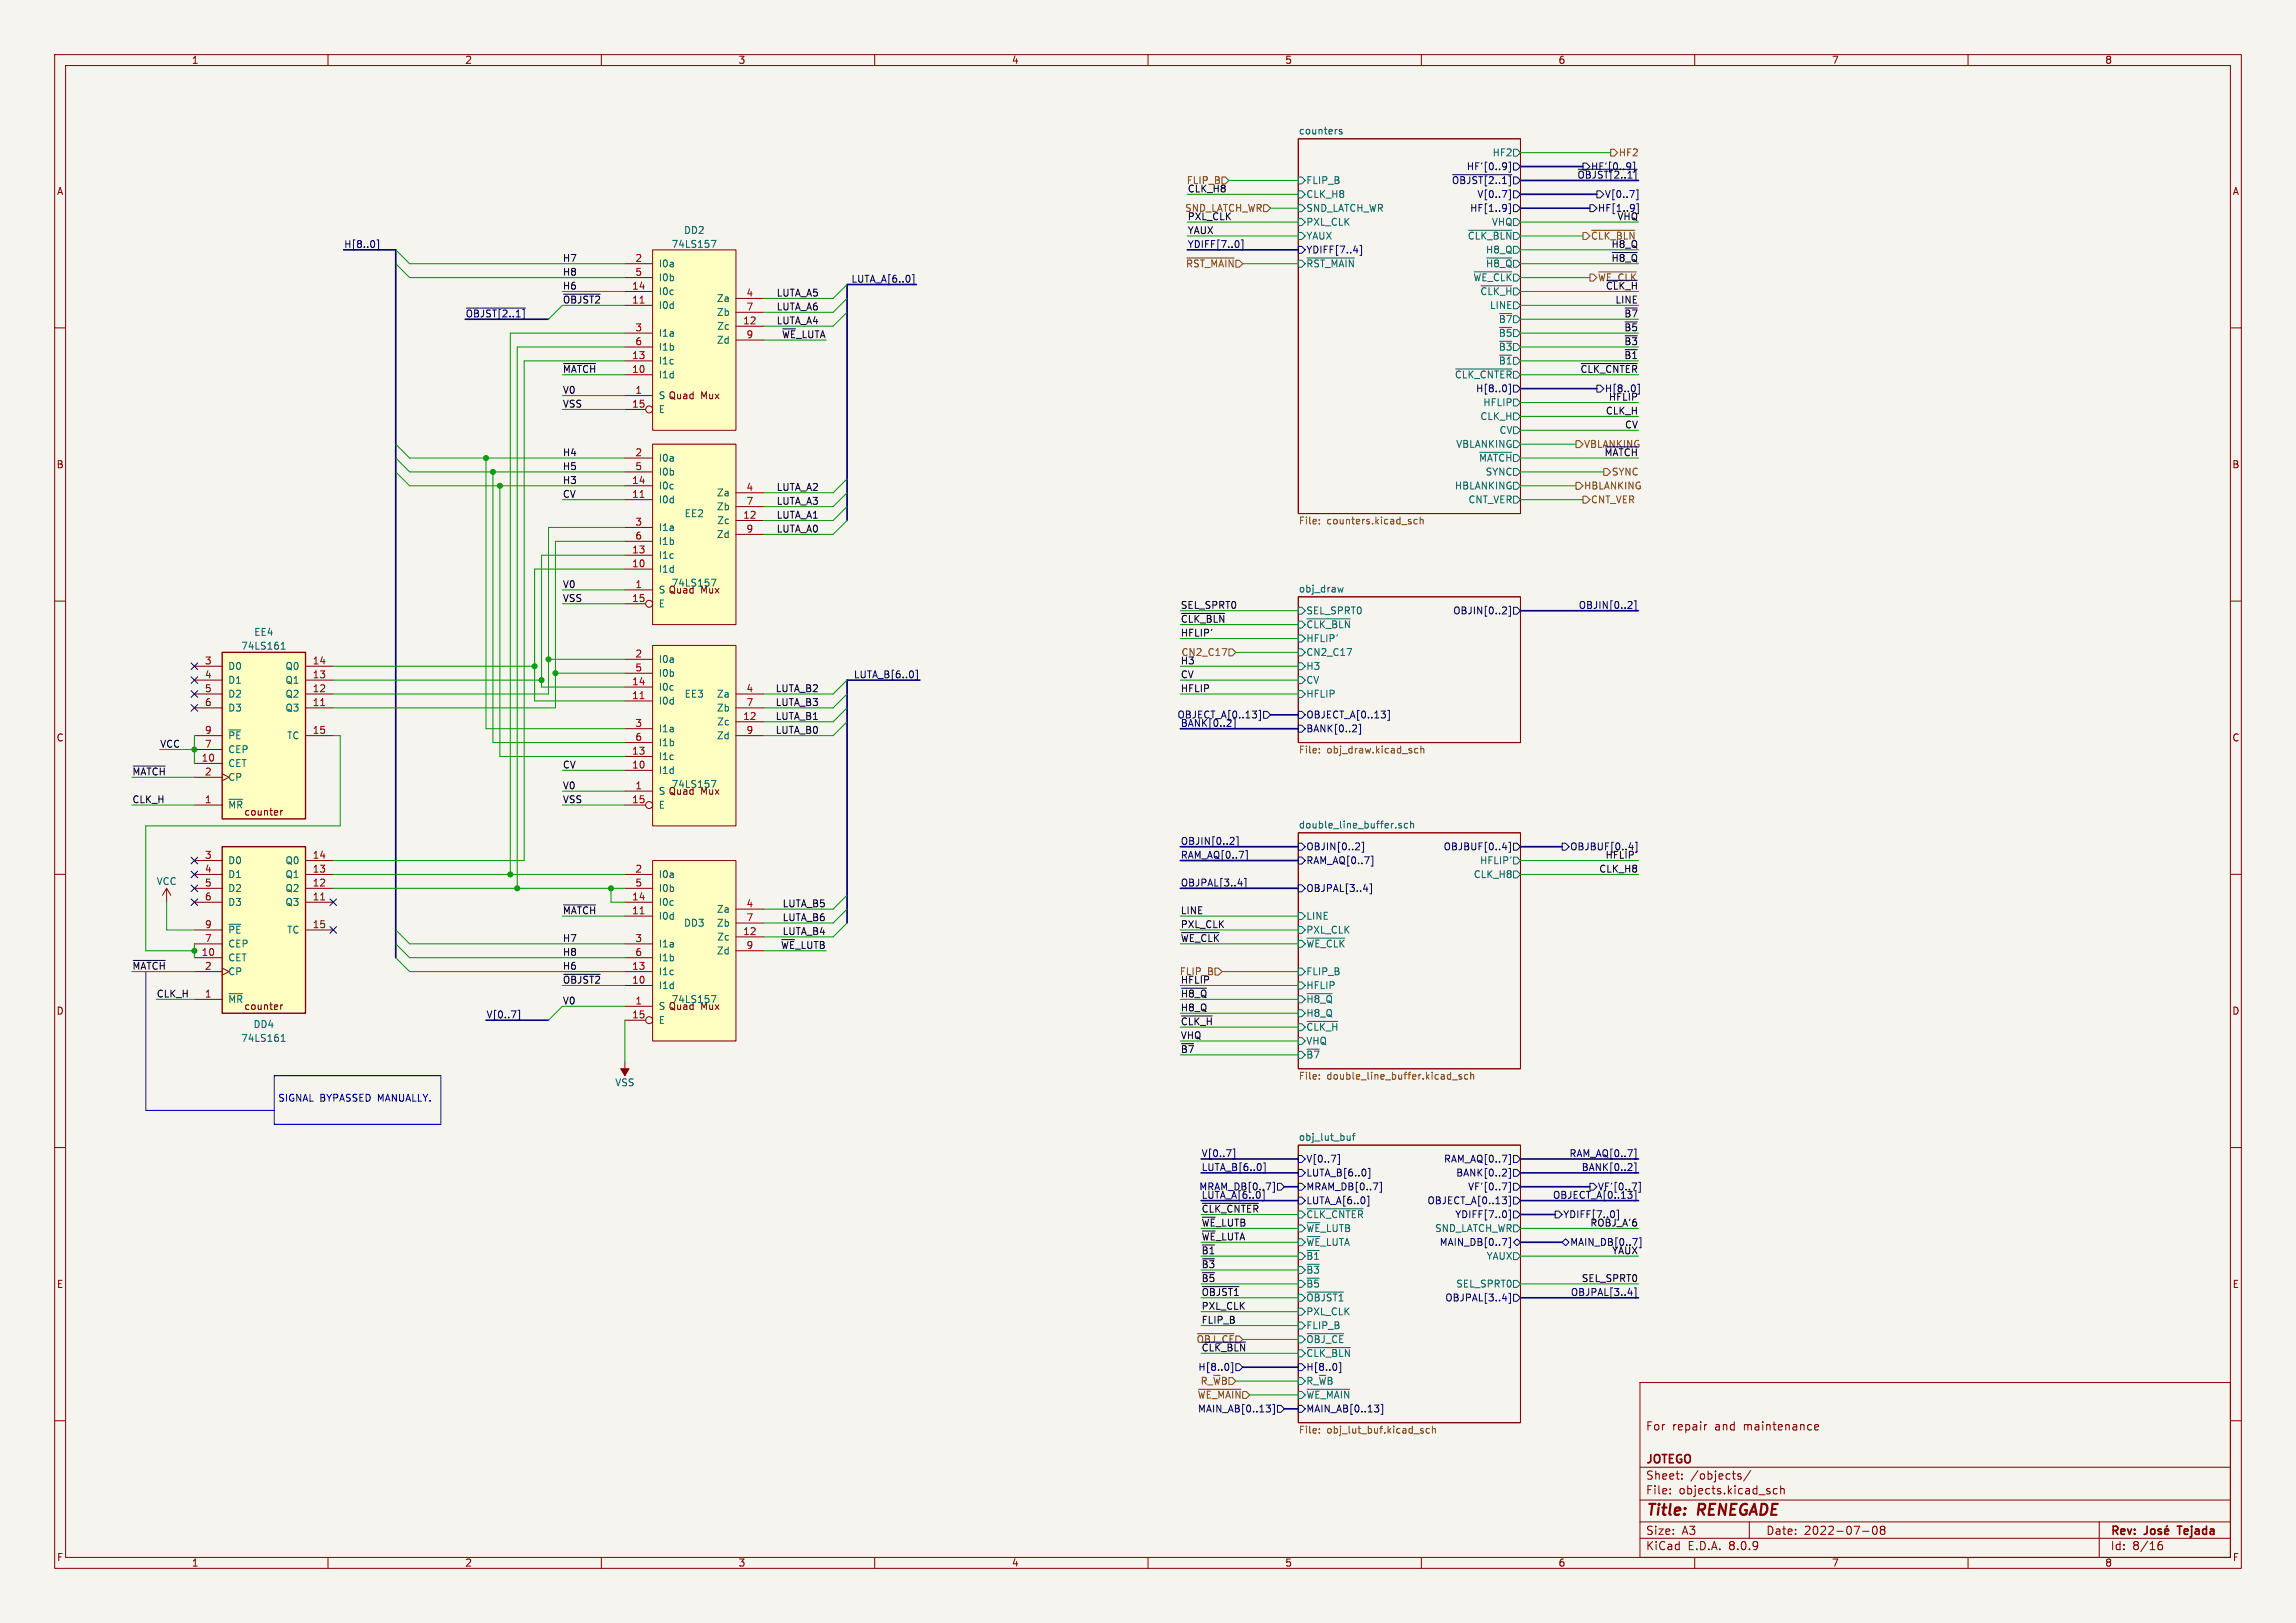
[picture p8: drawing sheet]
<svg xmlns="http://www.w3.org/2000/svg" width="420mm" height="297mm" viewBox="0 0 420 297" stroke-linecap="round" stroke-linejoin="round" font-family="sans-serif">
<defs><g id="words">
<g font-size="2.8" fill="#840000">
<text x="301" y="277.9">Title:</text>
<text x="310.6" y="277.9">RENEGADE</text>
</g>
<g font-size="2.1" fill="#840000">
<text x="301" y="262">For</text>
<text x="305.9" y="262">repair</text>
<text x="313.7" y="262">and</text>
<text x="319.1" y="262">maintenance</text>
<text x="301" y="268.2">JOTEGO</text>
<text x="301" y="273.7">File:</text>
<text x="301" y="271">Sheet:</text>
<text x="307.1" y="273.7">objects.kicad_sch</text>
<text x="309.2" y="271">/objects/</text>
<text x="301" y="281.1">Size:</text>
<text x="307.6" y="281.1">A3</text>
<text x="323" y="281.1">Date:</text>
<text x="330" y="281.1">2022-07-08</text>
<text x="386" y="281.3">Rev:</text>
<text x="399.1" y="281.3">Tejada</text>
<text x="301" y="283.9">KiCad</text>
<text x="308.7" y="283.9">E.D.A.</text>
<text x="316.3" y="283.9">8.0.9</text>
<text x="386" y="283.9">Id:</text>
<text x="390.1" y="283.9">8/16</text>
</g>
<g font-size="1.8" fill="#840000">
<text x="35" y="11.9">1</text>
<text x="85" y="11.9">2</text>
<text x="135" y="11.9">3</text>
<text x="185" y="11.9">4</text>
<text x="235" y="11.9">5</text>
<text x="285" y="11.9">6</text>
<text x="335" y="11.9">7</text>
<text x="385" y="11.9">8</text>
<text x="10.3" y="35.9">A</text>
<text x="408.3" y="35.9">A</text>
<text x="128.2" y="73.3">Mux</text>
<text x="10.3" y="85.9">B</text>
<text x="408.2" y="85.9">B</text>
<text x="10.3" y="135.9">C</text>
<text x="408.2" y="135.9">C</text>
<text x="44.6" y="149.5">counter</text>
<text x="10.3" y="185.9">D</text>
<text x="44.6" y="185">counter</text>
<text x="408.2" y="185.9">D</text>
<text x="10.3" y="235.9">E</text>
<text x="408.3" y="235.9">E</text>
<text x="10.3" y="285.9">F</text>
<text x="35" y="286.9">1</text>
<text x="85" y="286.9">2</text>
<text x="135" y="286.9">3</text>
<text x="185" y="286.9">4</text>
<text x="235" y="286.9">5</text>
<text x="285" y="286.9">6</text>
<text x="335" y="286.9">7</text>
<text x="385" y="286.9">8</text>
<text x="408.3" y="285.9">F</text>
</g>
<g font-size="1.8" fill="#006464">
<text x="237.5" y="24.7">counters</text>
<text x="272.9" y="28.8">HF2</text>
<text x="238.9" y="33.9">FLIP_B</text>
<text x="238.9" y="41.5">PXL_CLK</text>
<text x="238.9" y="39">SND_LATCH_WR</text>
<text x="238.9" y="36.4">CLK_H8</text>
<text x="272.8" y="41.5">VHQ</text>
<text x="122.8" y="45.5">74LS157</text>
<text x="125" y="43">DD2</text>
<text x="238.9" y="44">YAUX</text>
<text x="268.4" y="44">~{CLK_BLN}</text>
<text x="271.7" y="46.6">H8_Q</text>
<text x="120.4" y="49.1">I0a</text>
<text x="120.4" y="51.7">I0b</text>
<text x="238.9" y="49.1">~{RST_MAIN}</text>
<text x="269.4" y="51.7">~{WE_CLK}</text>
<text x="271.7" y="49.1">~{H8_Q}</text>
<text x="120.4" y="56.7">I0d</text>
<text x="120.4" y="54.2">I0c</text>
<text x="131" y="55.5">Za</text>
<text x="131" y="58">Zb</text>
<text x="270.7" y="54.2">~{CLK_H}</text>
<text x="272.4" y="56.7">LINE</text>
<text x="274.1" y="59.3">~{B7}</text>
<text x="120.4" y="61.8">I1a</text>
<text x="120.4" y="64.4">I1b</text>
<text x="131" y="63.1">Zd</text>
<text x="131.1" y="60.6">Zc</text>
<text x="274.1" y="64.4">~{B3}</text>
<text x="274.1" y="61.8">~{B5}</text>
<text x="120.4" y="69.4">I1d</text>
<text x="120.4" y="66.9">I1c</text>
<text x="274.1" y="66.9">~{B1}</text>
<text x="120.4" y="73.3">S Quad</text>
<text x="120.4" y="75.8">E</text>
<text x="270.7" y="77.1">CLK_H</text>
<text x="271.2" y="74.5">HFLIP</text>
<text x="266.3" y="82.1">VBLANKING</text>
<text x="274.2" y="79.6">CV</text>
<text x="120.4" y="89.8">I0c</text>
<text x="120.4" y="84.7">I0a</text>
<text x="120.4" y="87.2">I0b</text>
<text x="266" y="89.8">HBLANKING</text>
<text x="270.4" y="84.7">~{MATCH}</text>
<text x="271.7" y="87.2">SYNC</text>
<text x="120.4" y="92.3">I0d</text>
<text x="125.1" y="94.8">EE2</text>
<text x="131" y="91">Za</text>
<text x="131" y="93.6">Zb</text>
<text x="268.5" y="92.3">CNT_VER</text>
<text x="120.4" y="97.4">I1a</text>
<text x="120.4" y="99.9">I1b</text>
<text x="131" y="98.7">Zd</text>
<text x="131.1" y="96.1">Zc</text>
<text x="120.4" y="105">I1d</text>
<text x="120.4" y="102.5">I1c</text>
<text x="122.8" y="107.5">74LS157</text>
<text x="120.4" y="108.8">S Quad</text>
<text x="120.4" y="111.4">E</text>
<text x="128.2" y="108.8">Mux</text>
<text x="237.5" y="108.5">obj_draw</text>
<text x="238.9" y="112.6">SEL_SPRT0</text>
<text x="44" y="119.1">74LS161</text>
<text x="46.4" y="116.5">EE4</text>
<text x="238.9" y="115.2">~{CLK_BLN}</text>
<text x="238.9" y="117.7">HFLIP'</text>
<text x="41.7" y="122.8">D0</text>
<text x="41.7" y="125.3">D1</text>
<text x="52.1" y="125.3">Q1</text>
<text x="52.1" y="122.8">Q0</text>
<text x="120.4" y="121.5">I0a</text>
<text x="120.4" y="124.1">I0b</text>
<text x="238.9" y="120.2">CN2_C17</text>
<text x="238.9" y="122.8">H3</text>
<text x="238.9" y="125.3">CV</text>
<text x="41.7" y="127.9">D2</text>
<text x="41.7" y="130.4">D3</text>
<text x="52.1" y="130.4">Q3</text>
<text x="52.1" y="127.9">Q2</text>
<text x="120.4" y="129.1">I0d</text>
<text x="120.4" y="126.6">I0c</text>
<text x="125.1" y="127.9">EE3</text>
<text x="131" y="127.9">Za</text>
<text x="131" y="130.4">Zb</text>
<text x="238.9" y="127.9">HFLIP</text>
<text x="41.7" y="135.5">~{PE}</text>
<text x="52.4" y="135.5">TC</text>
<text x="120.4" y="134.2">I1a</text>
<text x="120.4" y="136.8">I1b</text>
<text x="131" y="135.5">Zd</text>
<text x="131.1" y="132.9">Zc</text>
<text x="41.7" y="140.6">CET</text>
<text x="41.7" y="143.1">CP</text>
<text x="41.7" y="138">CEP</text>
<text x="120.4" y="141.8">I1d</text>
<text x="120.4" y="139.3">I1c</text>
<text x="41.7" y="148.2">~{MR}</text>
<text x="120.4" y="145.6">S Quad</text>
<text x="120.4" y="148.2">E</text>
<text x="122.8" y="144.4">74LS157</text>
<text x="128.2" y="145.7">Mux</text>
<text x="237.5" y="151.7">double_line_buffer.sch</text>
<text x="41.7" y="158.3">D0</text>
<text x="41.7" y="160.9">D1</text>
<text x="52.1" y="160.9">Q1</text>
<text x="52.1" y="158.3">Q0</text>
<text x="120.4" y="160.9">I0a</text>
<text x="269.5" y="160.9">CLK_H8</text>
<text x="270.6" y="158.3">HFLIP'</text>
<text x="28.6" y="162.2">VCC</text>
<text x="41.7" y="163.4">D2</text>
<text x="41.7" y="166">D3</text>
<text x="52.1" y="166">Q3</text>
<text x="52.1" y="163.4">Q2</text>
<text x="120.4" y="166">I0c</text>
<text x="120.4" y="163.4">I0b</text>
<text x="131" y="167.2">Za</text>
<text x="41.7" y="173.6">CEP</text>
<text x="41.7" y="171">~{PE}</text>
<text x="52.4" y="171">TC</text>
<text x="120.4" y="168.5">I0d</text>
<text x="120.4" y="173.6">I1a</text>
<text x="125" y="169.8">DD3</text>
<text x="131" y="169.8">Zb</text>
<text x="131.1" y="172.3">Zc</text>
<text x="238.9" y="168.5">LINE</text>
<text x="238.9" y="171">PXL_CLK</text>
<text x="238.9" y="173.6">~{WE_CLK}</text>
<text x="41.7" y="176.1">CET</text>
<text x="41.7" y="178.7">CP</text>
<text x="120.4" y="178.7">I1c</text>
<text x="120.4" y="176.1">I1b</text>
<text x="131" y="174.9">Zd</text>
<text x="238.9" y="178.7">FLIP_B</text>
<text x="41.7" y="183.7">~{MR}</text>
<text x="120.4" y="185">S Quad</text>
<text x="120.4" y="181.2">I1d</text>
<text x="122.8" y="183.7">74LS157</text>
<text x="128.2" y="185">Mux</text>
<text x="238.9" y="181.2">HFLIP</text>
<text x="238.9" y="183.7">~{H8_Q}</text>
<text x="44" y="190.9">74LS161</text>
<text x="46.3" y="188.3">DD4</text>
<text x="120.4" y="187.6">E</text>
<text x="238.9" y="186.3">H8_Q</text>
<text x="238.9" y="188.8">~{CLK_H}</text>
<text x="238.9" y="191.4">VHQ</text>
<text x="238.9" y="193.9">~{B7}</text>
<text x="112.4" y="199">VSS</text>
<text x="237.5" y="208.8">obj_lut_buf</text>
<text x="238.9" y="223.1">~{CLK_CNTER}</text>
<text x="238.9" y="225.7">~{WE}_LUTB</text>
<text x="262.4" y="225.7">SND_LATCH_WR</text>
<text x="238.9" y="228.2">~{WE}_LUTA</text>
<text x="238.9" y="230.7">~{B1}</text>
<text x="238.9" y="233.3">~{B3}</text>
<text x="271.8" y="230.7">YAUX</text>
<text x="238.9" y="235.8">~{B5}</text>
<text x="238.9" y="238.4">~{OBJST1}</text>
<text x="266.3" y="235.8">SEL_SPRT0</text>
<text x="238.9" y="243.4">FLIP_B</text>
<text x="238.9" y="240.9">PXL_CLK</text>
<text x="238.9" y="246">~{OBJ_CE}</text>
<text x="238.9" y="251.1">H[8..0]</text>
<text x="238.9" y="253.6">R_~{W}B</text>
<text x="238.9" y="256.1">~{WE_MAIN}</text>
</g>
<g font-size="1.8" fill="#725600">
<text x="296" y="28.8">HF2</text>
<text x="216.7" y="39">SND_LATCH_WR</text>
<text x="290.9" y="44">~{CLK_BLN}</text>
<text x="216.9" y="49.1">~{RST_MAIN}</text>
<text x="292.2" y="51.7">~{WE_CLK}</text>
<text x="289.7" y="89.8">HBLANKING</text>
<text x="294.7" y="87.2">SYNC</text>
<text x="290.9" y="92.3">CNT_VER</text>
<text x="237.5" y="96.3">File:</text>
<text x="242.7" y="96.3">counters.kicad_sch</text>
<text x="216" y="120.2">CN2_C17</text>
<text x="237.5" y="138.2">File:</text>
<text x="242.7" y="138.2">obj_draw.kicad_sch</text>
<text x="215.7" y="178.7">FLIP_B</text>
<text x="237.5" y="197.9">File:</text>
<text x="242.7" y="197.9">double_line_buffer.kicad_sch</text>
<text x="219.5" y="253.6">R_~{W}B</text>
<text x="237.5" y="262.7">File:</text>
<text x="242.7" y="262.7">obj_lut_buf.kicad_sch</text>
</g>
<g font-size="1.8" fill="#0f0f0f">
<text x="217" y="33.9">FLIP_B</text>
<text x="217.2" y="35.3">CLK_H8</text>
<text x="217.2" y="40.4">PXL_CLK</text>
<text x="295.8" y="40.4">VHQ</text>
<text x="102.9" y="48">H7</text>
<text x="217.2" y="42.9">YAUX</text>
<text x="294.7" y="48">~{H8_Q}</text>
<text x="294.7" y="45.5">H8_Q</text>
<text x="102.9" y="53.1">H6</text>
<text x="102.9" y="50.5">H8</text>
<text x="293.7" y="53.1">~{CLK_H}</text>
<text x="102.9" y="55.6">~{OBJST2}</text>
<text x="142" y="59.4">LUTA_A4</text>
<text x="142" y="54.3">LUTA_A5</text>
<text x="142" y="56.9">LUTA_A6</text>
<text x="295.4" y="55.6">LINE</text>
<text x="297" y="58.2">~{B7}</text>
<text x="142.9" y="62">~{WE}_LUTA</text>
<text x="297" y="65.8">~{B1}</text>
<text x="297" y="60.7">~{B5}</text>
<text x="297" y="63.2">~{B3}</text>
<text x="102.9" y="68.3">~{MATCH}</text>
<text x="289" y="68.3">~{CLK_CNTER}</text>
<text x="102.9" y="74.7">VSS</text>
<text x="102.9" y="72.1">V0</text>
<text x="293.7" y="75.9">CLK_H</text>
<text x="294.2" y="73.4">HFLIP</text>
<text x="102.9" y="83.6">H4</text>
<text x="289.7" y="82.1">VBLANKING</text>
<text x="293.4" y="83.6">~{MATCH}</text>
<text x="297.2" y="78.5">CV</text>
<text x="102.9" y="86.1">H5</text>
<text x="102.9" y="88.6">H3</text>
<text x="142" y="89.9">LUTA_A2</text>
<text x="102.9" y="91.2">CV</text>
<text x="142" y="95">LUTA_A1</text>
<text x="142" y="92.4">LUTA_A3</text>
<text x="142" y="97.5">LUTA_A0</text>
<text x="102.9" y="107.7">V0</text>
<text x="102.9" y="110.2">VSS</text>
<text x="215.9" y="111.5">SEL_SPRT0</text>
<text x="215.9" y="114">~{CLK_BLN}</text>
<text x="215.9" y="116.6">HFLIP'</text>
<text x="215.9" y="124.2">CV</text>
<text x="215.9" y="121.7">H3</text>
<text x="141.8" y="126.7">LUTA_B2</text>
<text x="141.8" y="131.8">LUTA_B1</text>
<text x="141.8" y="129.3">LUTA_B3</text>
<text x="215.9" y="126.7">HFLIP</text>
<text x="29.2" y="136.9">VCC</text>
<text x="141.8" y="134.4">LUTA_B0</text>
<text x="24.1" y="142">~{MATCH}</text>
<text x="102.9" y="140.7">CV</text>
<text x="24.1" y="147.1">CLK_H</text>
<text x="102.9" y="147.1">VSS</text>
<text x="102.9" y="144.5">V0</text>
<text x="292.4" y="159.8">CLK_H8</text>
<text x="293.6" y="157.2">HFLIP'</text>
<text x="102.9" y="167.4">~{MATCH}</text>
<text x="143.1" y="166.1">LUTA_B5</text>
<text x="215.9" y="167.4">LINE</text>
<text x="102.9" y="172.5">H7</text>
<text x="142.8" y="173.7">~{WE}_LUTB</text>
<text x="143.1" y="171.2">LUTA_B4</text>
<text x="143.1" y="168.6">LUTA_B6</text>
<text x="215.9" y="172.5">~{WE_CLK}</text>
<text x="215.9" y="169.9">PXL_CLK</text>
<text x="24.1" y="177.5">~{MATCH}</text>
<text x="102.9" y="175">H8</text>
<text x="102.9" y="177.5">H6</text>
<text x="28.6" y="182.6">CLK_H</text>
<text x="102.9" y="180.1">~{OBJST2}</text>
<text x="102.9" y="183.9">V0</text>
<text x="215.9" y="185.2">H8_Q</text>
<text x="215.9" y="182.6">~{H8_Q}</text>
<text x="215.9" y="180.1">HFLIP</text>
<text x="215.9" y="187.7">~{CLK_H}</text>
<text x="215.9" y="190.2">VHQ</text>
<text x="215.9" y="192.8">~{B7}</text>
<text x="219.7" y="222">~{CLK_CNTER}</text>
<text x="219.7" y="224.5">~{WE}_LUTB</text>
<text x="219.7" y="227.1">~{WE}_LUTA</text>
<text x="290.8" y="224.5">ROBJ_A'6</text>
<text x="219.7" y="229.6">~{B1}</text>
<text x="219.7" y="232.1">~{B3}</text>
<text x="294.8" y="229.6">YAUX</text>
<text x="219.7" y="237.2">~{OBJST1}</text>
<text x="219.7" y="239.8">PXL_CLK</text>
<text x="219.7" y="234.7">~{B5}</text>
<text x="289.2" y="234.7">SEL_SPRT0</text>
<text x="218.8" y="246">~{OBJ_CE}</text>
<text x="219.7" y="242.3">FLIP_B</text>
<text x="219.7" y="247.4">~{CLK_BLN}</text>
</g>
<g font-size="1.8" fill="#000084">
<text x="265.5" y="33.9">~{OBJST[2..1]}</text>
<text x="268.2" y="31.3">HF'[0..9]</text>
<text x="288.4" y="32.8">~{OBJST[2..1]}</text>
<text x="290.9" y="31.3">HF'[0..9]</text>
<text x="268.8" y="39">HF[1..9]</text>
<text x="270.1" y="36.4">V[0..7]</text>
<text x="292.2" y="39">HF[1..9]</text>
<text x="293.5" y="36.4">V[0..7]</text>
<text x="62.9" y="45.5">H[8..0]</text>
<text x="217.2" y="45.5">YDIFF[7..0]</text>
<text x="238.9" y="46.6">YDIFF[7..4]</text>
<text x="155.6" y="51.8">LUTA_A[6..0]</text>
<text x="85.1" y="58.2">~{OBJST[2..1]}</text>
<text x="266" y="69.4">~{CLK_CNTER}</text>
<text x="269.9" y="72">H[8..0]</text>
<text x="293.5" y="72">H[8..0]</text>
<text x="265.7" y="112.6">OBJIN[0..2]</text>
<text x="288.7" y="111.5">OBJIN[0..2]</text>
<text x="156.1" y="124.2">LUTA_B[6..0]</text>
<text x="215.3" y="131.7">OBJECT_A[0..13]</text>
<text x="238.9" y="131.7">OBJECT_A[0..13]</text>
<text x="215.9" y="133.1">BANK[0..2]</text>
<text x="238.9" y="134.2">BANK[0..2]</text>
<text x="215.9" y="154.7">OBJIN[0..2]</text>
<text x="238.9" y="155.8">OBJIN[0..2]</text>
<text x="264" y="155.8">OBJBUF[0..4]</text>
<text x="287.1" y="155.8">OBJBUF[0..4]</text>
<text x="215.9" y="157.2">RAM_AQ[0..7]</text>
<text x="238.9" y="158.3">RAM_AQ[0..7]</text>
<text x="215.9" y="162.3">OBJPAL[3..4]</text>
<text x="238.9" y="163.4">OBJPAL[3..4]</text>
<text x="88.9" y="186.4">V[0..7]</text>
<text x="219.7" y="214.4">LUTA_B[6..0]</text>
<text x="219.7" y="211.8">V[0..7]</text>
<text x="238.9" y="213">V[0..7]</text>
<text x="238.9" y="215.5">LUTA_B[6..0]</text>
<text x="264" y="213">RAM_AQ[0..7]</text>
<text x="266.3" y="215.5">BANK[0..2]</text>
<text x="287" y="211.8">RAM_AQ[0..7]</text>
<text x="289.2" y="214.4">BANK[0..2]</text>
<text x="219.3" y="218">MRAM_DB[0..7]</text>
<text x="219.7" y="219.4">LUTA_A[6..0]</text>
<text x="238.9" y="220.6">LUTA_A[6..0]</text>
<text x="238.9" y="218">MRAM_DB[0..7]</text>
<text x="261" y="220.6">OBJECT_A[0..13]</text>
<text x="268.5" y="218">VF'[0..7]</text>
<text x="284" y="219.4">OBJECT_A[0..13]</text>
<text x="292.2" y="218">VF'[0..7]</text>
<text x="266.1" y="223.1">YDIFF[7..0]</text>
<text x="285.9" y="223.1">YDIFF[7..0]</text>
<text x="263.3" y="228.2">MAIN_DB[0..7]</text>
<text x="287.1" y="228.2">MAIN_DB[0..7]</text>
<text x="264.3" y="238.4">OBJPAL[3..4]</text>
<text x="287.2" y="237.2">OBJPAL[3..4]</text>
<text x="219.1" y="251.1">H[8..0]</text>
<text x="238.9" y="248.5">~{CLK_BLN}</text>
<text x="219" y="256.1">~{WE_MAIN}</text>
<text x="219" y="258.7">MAIN_AB[0..13]</text>
<text x="238.9" y="258.7">MAIN_AB[0..13]</text>
</g>
<g font-size="1.8" fill="#a90000">
<text x="115.5" y="53.1">14</text>
<text x="116.1" y="48">2</text>
<text x="116.1" y="50.5">5</text>
<text x="115.5" y="55.6">11</text>
<text x="135.8" y="59.4">12</text>
<text x="136.5" y="54.4">4</text>
<text x="136.5" y="56.9">7</text>
<text x="115.5" y="65.8">13</text>
<text x="116.1" y="60.7">3</text>
<text x="116.1" y="63.2">6</text>
<text x="136.5" y="62">9</text>
<text x="115.5" y="68.3">10</text>
<text x="115.5" y="74.7">15</text>
<text x="116.1" y="72.1">1</text>
<text x="116.1" y="83.6">2</text>
<text x="115.5" y="88.6">14</text>
<text x="116.1" y="86.1">5</text>
<text x="136.5" y="89.9">4</text>
<text x="115.5" y="91.2">11</text>
<text x="135.8" y="95">12</text>
<text x="136.5" y="92.5">7</text>
<text x="115.5" y="101.3">13</text>
<text x="116.1" y="96.3">3</text>
<text x="116.1" y="98.8">6</text>
<text x="136.5" y="97.5">9</text>
<text x="115.5" y="103.9">10</text>
<text x="116.1" y="107.7">1</text>
<text x="115.5" y="110.2">15</text>
<text x="37.4" y="121.7">3</text>
<text x="37.4" y="124.2">4</text>
<text x="57.1" y="124.2">13</text>
<text x="57.1" y="121.7">14</text>
<text x="115.5" y="125.5">14</text>
<text x="116.1" y="120.4">2</text>
<text x="116.1" y="122.9">5</text>
<text x="37.4" y="126.7">5</text>
<text x="37.4" y="129.3">6</text>
<text x="57.1" y="129.3">11</text>
<text x="57.1" y="126.7">12</text>
<text x="115.5" y="128">11</text>
<text x="135.8" y="131.8">12</text>
<text x="136.5" y="126.7">4</text>
<text x="136.5" y="129.3">7</text>
<text x="37.4" y="136.9">7</text>
<text x="37.4" y="134.4">9</text>
<text x="57.1" y="134.4">15</text>
<text x="116.1" y="133.1">3</text>
<text x="116.1" y="135.6">6</text>
<text x="136.5" y="134.4">9</text>
<text x="36.8" y="139.4">10</text>
<text x="37.4" y="142">2</text>
<text x="115.5" y="140.7">10</text>
<text x="115.5" y="138.2">13</text>
<text x="37.4" y="147.1">1</text>
<text x="115.5" y="147.1">15</text>
<text x="116.1" y="144.5">1</text>
<text x="37.4" y="157.2">3</text>
<text x="37.4" y="159.8">4</text>
<text x="57.1" y="159.8">13</text>
<text x="57.1" y="157.2">14</text>
<text x="116.1" y="159.8">2</text>
<text x="37.4" y="162.3">5</text>
<text x="37.4" y="164.8">6</text>
<text x="57.1" y="164.8">11</text>
<text x="57.1" y="162.3">12</text>
<text x="115.5" y="167.4">11</text>
<text x="115.5" y="164.8">14</text>
<text x="116.1" y="162.3">5</text>
<text x="136.5" y="166.1">4</text>
<text x="37.4" y="172.5">7</text>
<text x="37.4" y="169.9">9</text>
<text x="57.1" y="169.9">15</text>
<text x="116.1" y="172.5">3</text>
<text x="135.8" y="171.2">12</text>
<text x="136.5" y="168.7">7</text>
<text x="136.5" y="173.7">9</text>
<text x="36.8" y="175">10</text>
<text x="37.4" y="177.5">2</text>
<text x="115.5" y="177.5">13</text>
<text x="116.1" y="175">6</text>
<text x="37.4" y="182.6">1</text>
<text x="115.5" y="180.1">10</text>
<text x="116.1" y="183.9">1</text>
<text x="115.5" y="186.4">15</text>
</g>
<text font-size="1.8" fill="#0000c2" x="50.8" y="201.7">SIGNAL BYPASSED MANUALLY.</text>
</g></defs>
<path d="M0 0h420v297h-420z" fill="#f5f4ef" stroke="#f5f4ef" stroke-width=".18"/>
<g fill="none" stroke="#840000" stroke-width=".18">
<path d="M10 10h400v277h-400zM12 12h396v273h-396zM60 10v2M110 10v2M160 10v2M210 10v2M260 10v2M310 10v2M360 10v2M237.5 25.4h40.6v68.6h-40.6zM10 60h2M408 60h2"/>
<path d="M10 110h2M237.5 109.2h40.6v26.7h-40.6zM408 110h2M10 160h2M237.5 152.4h40.6v43.2h-40.6zM408 160h2M10 210h2M237.5 209.6h40.6v50.7h-40.6zM408 210h2M300 253h108v32h-108zM10 260h2M300 278.5h108"/>
<path d="M300 274.5h108M300 268.5h108M305.5 273.2v.2M305.5 272.5v.1M307.7 270.5v.2M307.7 269.8v.1M312.2 260.7l-.3 .1M318.4 269.8l-.3-.1-.2 .2v.2l.5 .2v.3h-.5M320 278.5v3M320.2 269.1l-1.3 1.9M325.1 272.5l-.4-.1-.3 .3v.4l.1 .2h.6M325.7 272.5l.2-.1 .4 .1 .1 .9"/>
<path d="M325.7 271.9v1.5M331.9 261.2l.8-.2-.1-.2-.4-.1-.3 .2 .1 .7h.6M342.7 279.4l.2-.1a.8 .8 0 0 1 .5 .7 .8 .8 0 0 1-.5 .8l-.2-.2-.2-.4zM344.2 279.9l-.3-.3 .3-.3 .5 .1 .1 .2-.3 .3M344.2 279.9l-.3 .3 .1 .4 .2 .2 .5-.1 .1-.2-.1-.4-.2-.2M344.2 279.9h.3M384 278.5v6.5M408 260h2M60 285v2M110 285v2M160 285v2M210 285v2"/>
<path d="M260 285v2M300 281.5h108M310 285v2M340.7 280.2h1.2M360 285v2M394.7 282.9l.3-.2h.4l.2 .2v.4l-.3 .3-.4-.1-.2-.2M395.4 282.1a.59 .59 0 0 0-.7 .6"/>
</g>
<path d="M392.8 279.3v1.1a.48 .48 0 0 1-.6 .4M393.5 279.9l.4-.1 .3 .3v.4l-.3 .3-.4-.1-.1-.2v-.4zM395.3 279.9l-.3-.1-.2 .2v.2l.5 .2v.3h-.5M396.5 279.2l-.2 .2M398.3 279.3h.8M396 280.3l.7-.2-.1-.2-.4-.1-.2 .2v.7h.6" fill="none" stroke="#840000" stroke-width=".3"/>
<g fill="none" stroke="#006464" stroke-width=".18">
<path d="M237.5 32.4h.6l.7 .6-.7 .7h-.6zM237.5 37.5h.6l.7 .6-.7 .6h-.6zM237.5 34.9h.6l.7 .7-.7 .6h-.6zM245.5 23.7h-.4l-.1 .2v.1l.5 .2v.3h-.5M276.9 27.3h.6l.6 .6-.6 .7h-.6zM237.5 42.5h.6l.7 .7-.7 .6h-.6zM237.5 40h.6l.7 .6-.7 .7h-.6zM237.5 47.6h.6l.7 .7-.7 .6h-.6zM239.1 47.2h8.6M268.6 42.1h7.9M269.6 49.8h6.9M270.9 52.3h5.6"/>
<path d="M271.9 47.2h4.6M274.3 57.4h2.2M276.9 40h.6l.6 .6-.6 .7h-.6zM276.9 45.1h.6l.6 .6-.6 .7h-.6zM276.9 55.2h.6l.6 .7-.6 .6h-.6zM266.3 67.5h10.2M276.9 78.1h.6l.6 .6-.6 .7h-.6zM276.9 75.6h.6l.6 .6-.6 .6h-.6zM276.9 73h.6l.6 .7-.6 .6h-.6zM270.7 82.8h5.8M276.9 88.3h.6l.6 .6-.6 .6h-.6zM276.9 80.6h.6l.6 .7-.6 .6h-.6z"/>
<path d="M276.9 85.7h.6l.6 .7-.6 .6h-.6zM276.9 90.8h.6l.6 .6-.6 .7h-.6zM237.5 111.1h.6l.7 .7-.7 .6h-.6zM237.5 113.7h.6l.7 .6-.7 .6h-.6zM237.5 116.2h.6l.7 .6-.7 .7h-.6zM237.5 118.7h.6l.7 .7-.7 .6h-.6zM239.1 113.3h7.9M245.7 107.5l-.2 .8-.3-.6M246.4 118.7h.8l-.5 1.3M237.5 121.3h.6l.7 .6-.7 .7h-.6zM237.5 123.8h.6l.7 .7-.7 .6h-.6zM237.5 126.4h.6l.7 .6-.7 .6h-.6z"/>
<path d="M256.3 150.7h-.3l-.1 .2v.1l.4 .2v.3h-.4M257.5 150.7h-.4l-.2 .2 .1 .6h.5M258 150.8l.2-.1h.3l.1 .8M258 150.3v1.2M276.9 156.8h.6l.6 .7-.6 .6h-.6zM276.9 159.4h.6l.6 .6-.6 .7h-.6zM237.5 167h.6l.7 .6-.7 .7h-.6zM237.5 169.5h.6l.7 .7-.7 .6h-.6zM237.5 172.1h.6l.7 .6-.7 .7h-.6zM237.5 179.7h.6l.7 .6-.7 .7h-.6zM237.5 177.2h.6l.7 .6-.7 .6h-.6zM239.1 171.7h6.9"/>
<path d="M237.5 192.4h.6l.7 .6-.7 .7h-.6zM237.5 182.2h.6l.7 .7-.7 .6h-.6zM237.5 184.8h.6l.7 .6-.7 .7h-.6zM237.5 187.3h.6l.7 .7-.7 .6h-.6zM237.5 189.9h.6l.7 .6-.7 .6h-.6zM239.1 181.8h4.6M239.1 186.9h5.6M247 207.8v.9M247 208.6l-.4 .1M247.4 207.8h.5M247.9 207.4l-.3 .2v1.1M237.5 221.6h.6l.7 .6-.7 .7h-.6z"/>
<path d="M237.5 224.2h.6l.7 .6-.7 .6h-.6zM237.5 234.3h.6l.7 .6-.7 .7h-.6zM237.5 226.7h.6l.7 .6-.7 .7h-.6zM237.5 236.9h.6l.7 .6-.7 .6h-.6zM237.5 239.4h.6l.7 .6-.7 .7h-.6zM237.5 229.2h.6l.7 .7-.7 .6h-.6zM237.5 231.8h.6l.7 .6-.7 .6h-.6zM239.1 221.2h10.3M239.1 236.4h6.7M276.9 234.3h.6l.6 .6-.6 .7h-.6zM276.9 224.2h.6l.6 .6-.6 .6h-.6zM276.9 229.2h.6l.6 .7-.6 .6h-.6z"/>
<path d="M237.5 241.9h.6l.7 .7-.7 .6h-.6zM237.5 247h.6l.7 .6-.7 .7h-.6zM237.5 244.5h.6l.7 .6-.7 .6h-.6zM237.5 252.1h.6l.7 .6-.7 .7h-.6zM237.5 254.6h.6l.7 .7-.7 .6h-.6zM239.1 246.6h7.9M239.1 244.1h6.7M239.1 254.2h7.8"/>
</g>
<g fill="none" stroke="#000084" stroke-width=".18">
<path d="M265.7 32h10.8M275.3 29.8l.3 .2a.94 .94 0 0 1-.3 1M275.6 30.3l-.3 .3M276 29.7h.3v1.8h-.3M276 37.3h.3v1.8h-.3M276.3 34.7v1.9h-.3M276.9 29.8h.6l.6 .7-.6 .6h-.6zM276.9 32.4h.6l.6 .6-.6 .7h-.6zM276.9 34.9h.6l.6 .7-.6 .6h-.6zM276.9 37.5h.6l.6 .6-.6 .6h-.6zM237.5 45.1h.6l.7 .6-.7 .7h-.6zM248.8 44.9h.3v1.8h-.3"/>
<path d="M276.3 70.3v1.8h-.3M276.9 70.5h.6l.6 .6-.6 .7h-.6zM275.3 111.1l.3 .2-.1 .3-.7 .7h.8M276 110.9h.3v1.9h-.3M276.9 111.1h.6l.6 .7-.6 .6h-.6zM237.5 132.7h.6l.7 .7-.7 .6h-.6zM237.5 130.2h.6l.7 .6-.7 .6h-.6zM247.4 133.9h.8M248.1 132.8v.4M248.9 132.5v1.9h-.3M253.8 130h.3v1.8h-.3M237.5 156.8h.6l.7 .7-.7 .6h-.6z"/>
<path d="M237.5 154.3h.6l.7 .6-.7 .7h-.6zM248.5 154.2l.2 .3-.1 .3-.7 .7h.8M249.1 154.1h.3v1.8h-.3M250.8 156.7h.3v1.8h-.3M274.8 155.1h.8M275.4 154.7v.8M276 154.1h.3v1.8h-.3M276.9 154.3h.6l.6 .6-.6 .7h-.6zM237.5 161.9h.6l.7 .7-.7 .6h-.6zM249.4 162.7h.8M250.6 161.7h.3v1.9h-.3M237.5 211.5h.6l.7 .6-.7 .6h-.6z"/>
<path d="M237.5 214h.6l.7 .6-.7 .7h-.6zM237.5 219.1h.6l.7 .6-.7 .6h-.6zM237.5 216.5h.6l.7 .7-.7 .6h-.6zM244.7 211.3h.3v1.8h-.3M250.3 213.8h.3v1.8h-.3M250.4 218.9v1.8h-.3M252.4 216.4h.3v1.8h-.3M274.8 215.2h.8M274.8 216.5h.8l-.5 1.2M275.5 214.1v.4M276 211.3h.3v1.8h-.3M276 213.8h.3v1.8h-.3"/>
<path d="M276 216.4h.3v1.8h-.3M276 218.9h.3v1.8h-.3M276.9 214h.6l.6 .6-.6 .7h-.6zM276.9 219.1h.6l.6 .6-.6 .6h-.6zM276.9 216.5h.6l.6 .7-.6 .6h-.6zM276.9 211.5h.6l.6 .6-.6 .6h-.6zM274.8 226.6h.8l-.5 1.3M274.8 237.6h.8M276 221.4h.3v1.9h-.3M276 226.5h.3v1.8h-.3M276 236.7h.3v1.8h-.3M276.9 221.6h.6l.6 .6-.6 .7h-.6z"/>
<path d="M276.9 236.9h.6l.6 .6-.6 .6h-.6zM276.9 227.3l.6-.6 .6 .6-.6 .7zM237.5 249.6h.6l.7 .6-.7 .6h-.6zM237.5 257.2h.6l.7 .6-.7 .6h-.6zM245.3 249.4v1.8h-.4M251.4 257.1h.8l-.4 .5M252 257.6l.2 .2v.3l-.2 .3M252.6 257h.3v1.8h-.3"/>
</g>
<g fill="none" stroke="#725600" stroke-width=".18">
<path d="M241.3 95.1v.1M241.3 95.8v.1M259.2 95.1l-.3-.1-.3 .3 .2 .5h.4M259.8 95.2l.2-.2 .3 .1v.8M259.8 94.6v1.3M241.3 137.7v.1M241.3 137v.1M259.4 137h-.4l-.2 .2 .1 .5h.5M259.9 137.1l.2-.1h.3l.1 .8M259.9 136.5v1.3M241.3 196.7v.1M241.3 197.4v.1"/>
<path d="M265.7 197.6h.9M267.3 196.7l-.3-.1-.1 .2v.2l.4 .1v.3h-.4M268.5 196.7l-.4-.1-.2 .3 .1 .5h.5M269 196.8l.2-.2 .3 .1 .1 .8M269 196.2v1.3M241.3 261.5v.1M241.3 262.1v.2M260.2 261.8l.2 .2-.2 .3M260.2 261.4l.1 .1M261.5 261.5l-.4-.1-.2 .3 .1 .5h.5M262 261.5l.2-.1 .3 .1 .1 .8M262 261v1.3"/>
</g>
<path d="M40.6 154.9h15.3v30.5h-15.3z" fill="#ffffc2"/>
<path d="M40.6 154.9h15.3v30.5h-15.3z" fill="none" stroke="#840000" stroke-width=".25"/>
<g fill="none" stroke="#840000" stroke-width=".18">
<path d="M35.6 157.5h5M55.9 157.5h5.1M35.6 175.3h5M35.6 165.1h5M35.6 162.6h5M35.6 160h5M35.6 170.2h5M35.6 177.8h5M35.6 172.7h5M40.6 177.2l1.3 .6-1.3 .6M55.9 165.1h5.1M55.9 162.6h5.1"/>
<path d="M55.9 160h5.1M55.9 170.2h5.1M35.6 182.9h5M51.3 183.9v.8M51.7 183.9l-.4 .2"/>
</g>
<path d="M41.9 169.1h2.1M41.9 181.8h2.5M51.4 190.6h.8M51.4 189.7l.4-.4v1.3" fill="none" stroke="#006464" stroke-width=".18"/>
<path d="M58.7 164.7h.7" fill="none" stroke="#a90000" stroke-width=".18"/>
<path d="M119.4 81.3h15.2v33h-15.2z" fill="#ffffc2"/>
<g fill="none" stroke="#840000" stroke-width=".18">
<path d="M114.3 91.4h5.1M114.3 88.9h5.1M114.3 83.8h5.1M114.3 96.5h5.1M114.3 86.4h5.1M114.3 99.1h5.1M119.4 81.3h15.2v33h-15.2zM134.6 95.3h5.1M134.6 90.2h5.1M134.6 92.7h5.1M134.6 97.8h5.1M114.3 108h5.1"/>
<path d="M114.3 104.1h5.1M114.3 101.6h5.1M114.3 110.5h3.8M30.5 162.6l-.8 1.2M30.5 162.6v2.5M30.5 162.6l.7 1.2M114.3 194.3v2.6"/>
<circle cx="118.7" cy="110.5" r=".63"/>
</g>
<path d="M117.1 91h.7" fill="none" stroke="#a90000" stroke-width=".18"/>
<path d="M130.1 106h.9l-.6 1.3" fill="none" stroke="#006464" stroke-width=".18"/>
<path d="M113.5 195.6h1.6l-.8 1.3z" fill="#840000" stroke="#840000" stroke-width=".18"/>
<path d="M40.6 119.4h15.3v30.5h-15.3z" fill="#ffffc2"/>
<path d="M40.6 119.4h15.3v30.5h-15.3z" fill="none" stroke="#840000" stroke-width=".25"/>
<g fill="none" stroke="#840000" stroke-width=".18">
<path d="M35.6 139.7h5M35.6 129.5h5M35.6 127h5M35.6 124.5h5M35.6 121.9h5M35.6 134.6h5M35.6 137.2h5M55.9 129.5h5.1M55.9 127h5.1M55.9 124.5h5.1M55.9 121.9h5.1M55.9 134.6h5.1"/>
<path d="M35.6 147.3h5M35.6 142.2h5M40.6 141.6l1.3 .6-1.3 .7M51.3 148.3v.9M51.7 148.3l-.4 .3"/>
</g>
<path d="M51.4 118.8h.8M51.4 117.9l.4-.4v1.3M41.9 133.6h2.1M41.9 146.3h2.5" fill="none" stroke="#006464" stroke-width=".18"/>
<path d="M58.7 129.1h.7" fill="none" stroke="#a90000" stroke-width=".18"/>
<path d="M119.4 157.5h15.2v33h-15.2z" fill="#ffffc2"/>
<g fill="none" stroke="#840000" stroke-width=".18">
<path d="M119.4 157.5h15.2v33h-15.2zM114.3 167.6h5.1M114.3 177.8h5.1M114.3 165.1h5.1M114.3 160h5.1M114.3 172.7h5.1M114.3 162.6h5.1M114.3 175.3h5.1M134.6 171.5h5.1M134.6 166.4h5.1M134.6 168.9h5.1M134.6 174h5.1"/>
<path d="M114.3 184.2h5.1M114.3 180.3h5.1M114.3 186.7h3.8"/>
<circle cx="118.7" cy="186.7" r=".63"/>
</g>
<path d="M117.1 167.2h.7" fill="none" stroke="#a90000" stroke-width=".18"/>
<path d="M130.1 182.2h.9l-.6 1.3" fill="none" stroke="#006464" stroke-width=".18"/>
<path d="M119.4 118.1h15.2v33h-15.2z" fill="#ffffc2"/>
<g fill="none" stroke="#840000" stroke-width=".18">
<path d="M119.4 118.1h15.2v33h-15.2zM114.3 128.3h5.1M114.3 138.4h5.1M114.3 125.7h5.1M114.3 120.7h5.1M114.3 133.4h5.1M114.3 123.2h5.1M114.3 135.9h5.1M134.6 132.1h5.1M134.6 127h5.1M134.6 129.5h5.1M134.6 134.6h5.1"/>
<path d="M114.3 144.8h5.1M114.3 141h5.1M114.3 147.3h3.8"/>
<circle cx="118.7" cy="147.3" r=".63"/>
</g>
<path d="M117.1 127.9h.7" fill="none" stroke="#a90000" stroke-width=".18"/>
<path d="M130.1 142.8h.9l-.6 1.3" fill="none" stroke="#006464" stroke-width=".18"/>
<path d="M119.4 45.7h15.2v33h-15.2z" fill="#ffffc2"/>
<g fill="none" stroke="#840000" stroke-width=".18">
<path d="M114.3 55.9h5.1M114.3 53.3h5.1M114.3 48.3h5.1M114.3 50.8h5.1M119.4 45.7h15.2v33h-15.2zM134.6 59.7h5.1M134.6 54.6h5.1M134.6 57.2h5.1M114.3 72.4h5.1M114.3 68.6h5.1M114.3 66h5.1M114.3 74.9h3.8"/>
<path d="M114.3 61h5.1M114.3 63.5h5.1M134.6 62.2h5.1"/>
<circle cx="118.7" cy="74.9" r=".63"/>
</g>
<path d="M117.1 55.5h.7" fill="none" stroke="#a90000" stroke-width=".18"/>
<path d="M130.1 44h.9l-.6 1.3" fill="none" stroke="#006464" stroke-width=".18"/>
<g fill="none" stroke="#000084" stroke-width=".18">
<path d="M288.7 31h10.8M289.6 29.8h.6l.6 .7-.6 .6h-.6zM290.8 37.5h.7l.6 .6-.6 .6h-.7zM292.1 34.9h.6l.7 .7-.7 .6h-.6zM298 29.8l.3 .2v.5l-.2 .4M298.3 30.3l-.3 .3M298.7 29.7h.3v1.8M299.3 34.7h.3v1.9h-.3M299.4 37.3h.3v1.8M69 43.9h.3v1.8h-.3M85.3 56.4h10.8M166.9 50.3h.3v1.8h-.3"/>
<path d="M227.1 43.9h.3v1.8h-.3M292.1 70.5h.6l.7 .6-.7 .7h-.6zM299.6 70.3h.3v1.8h-.3M298.3 110.1l.2 .2v.3l-.8 .7h.8M299 109.9h.3v1.9h-.3M35 128.9l1.2 1.2M35 126.4l1.2 1.2M35 121.3l1.2 1.2M35 123.9l1.2 1.2M36.2 128.9l-1.2 1.2M36.2 126.4l-1.2 1.2M36.2 121.3l-1.2 1.2"/>
<path d="M36.2 123.9l-1.2 1.2M167.5 122.6h.3v1.9h-.3M224.4 132.9h.8M225.9 131.5v1.8h-.3M230.3 130h.3v1.8h-.3M231.1 130.2h.7l.6 .6-.6 .6h-.7zM35 156.9l1.2 1.2M35 159.4l1.2 1.2M36.2 156.9l-1.2 1.2M36.2 159.4l-1.2 1.2M225.5 153.2l.2 .3v.3l-.7 .7h.7M226.2 153.1h.3v1.8h-.3"/>
<path d="M227.9 155.7h.3v1.8h-.3M285.7 154.3h.7l.6 .6-.6 .7h-.7zM298 155.1h.8M298.6 154.7v.8M299.1 154.1h.3v1.8M35 162l1.2 1.2M35 164.5l1.2 1.2M36.2 162l-1.2 1.2M36.2 164.5l-1.2 1.2M60.4 169.6l1.2 1.2M60.4 164.5l1.2 1.2M61.6 169.6l-1.2 1.2"/>
<path d="M61.6 164.5l-1.2 1.2M226.5 161.7h.7M227.6 160.7h.3v1.9h-.3M94.7 184.9h.3v1.8h-.3M225.6 210.3h.3v1.8h-.3M231.1 212.8h.3v1.8h-.3M231.2 217.9v1.8h-.3M232.8 216.4h.3v1.8h-.3M233.7 216.5h.6l.6 .7-.6 .6h-.6zM290.8 216.5h.7l.6 .7-.6 .6h-.7zM297.7 214.2h.8M298.5 213.1v.4"/>
<path d="M298.5 216.5h.9l-.6 1.2M299 210.3h.3v1.8h-.3M299 212.8h.3v1.8h-.3M299 217.9h.3v1.8h-.3M299.7 216.4h.3v1.8h-.3M284.5 221.6h.6l.6 .6-.6 .7h-.6zM285.7 227.3l.7-.6 .6 .6-.6 .7zM295.7 221.4h.4v1.9M297.8 236.6h.8M298.7 226.6h.8l-.5 1.3M299 235.7h.3v1.8h-.3M299.9 226.5h.3v1.8"/>
<path d="M225.2 249.4h.3v1.8h-.3M226.1 249.6h.6l.6 .6-.6 .6h-.6zM231.6 257.1h.8l-.4 .5M232.1 257.6l.3 .2v.3l-.3 .3M232.8 257h.3v1.8h-.3M233.7 257.2h.6l.6 .6-.6 .6h-.6z"/>
</g>
<g fill="none" stroke="#725600" stroke-width=".18">
<path d="M223.5 32.4h.7l.6 .6-.6 .7h-.7zM231.1 37.5h.7l.6 .6-.6 .6h-.7zM294.6 27.3h.7l.6 .6-.6 .7h-.7zM217.1 47.2h8.6M289.6 42.5h.6l.6 .7-.6 .6h-.6zM290.8 50.2h.7l.6 .6-.6 .6h-.7zM291.2 42.1h7.9M292.4 49.8h6.9M288.3 88.3h.6l.7 .6-.7 .6h-.6zM288.3 80.6h.6l.7 .7-.7 .6h-.6zM289.6 90.8h.6l.6 .6-.6 .7h-.6zM293.4 85.7h.6l.6 .7-.6 .6h-.6z"/>
<path d="M223.6 118.7h.8l-.5 1.3M224.8 118.7h.6l.7 .7-.7 .6h-.6zM222.2 177.2h.7l.6 .6-.6 .6h-.7zM219 244.1h6.7M219.2 254.2h7.8"/>
</g>
<g fill="none" stroke="#0f0f0f" stroke-width=".18">
<path d="M103.1 53.8h6.7M293.9 51.3h5.6M294.9 46.2h4.6M103.1 66.5h5.9M289.2 66.5h10.3M293.6 81.8h5.9M216.1 112.3h7.9M24.4 140.2h5.8M24.4 175.8h5.8M103.1 165.6h5.9M103.1 178.3h6.7M216.1 170.7h6.9"/>
<path d="M216.1 185.9h5.6M216.1 180.8h4.6M219.9 235.4h6.7M219.9 220.2h10.3M219.9 245.6h7.9"/>
</g>
<path d="M26.7 177.8v25.4h23.5M50.2 196.9h30.4v8.8h-30.4z" fill="none" stroke="#0000c2" stroke-width=".18"/>
<g fill="none" stroke="#000084" stroke-width=".3">
<path d="M278.1 30.5h11.5M278.1 38.1h12.7M278.1 33h21.6M278.1 35.6h14M62.9 45.7h9.5v129.6M85.1 58.4h15.2M167.6 52.1h-12.7v43.2M217.2 45.7h20.3M278.1 71.1h14M278.1 111.8h21.6M168.3 124.5h-13.4v44.4M215.9 133.4h21.6"/>
<path d="M232.4 130.8h5.1M215.9 154.9h21.6M215.9 157.5h21.6M278.1 154.9h7.6M215.9 162.6h21.6M88.9 186.7h11.4M219.7 219.7h17.8M219.7 214.6h17.8M219.7 212.1h17.8M234.9 217.2h2.6M278.1 219.7h21.6M278.1 217.2h12.7"/>
<path d="M278.1 214.6h21.6M278.1 212.1h21.6M278.1 237.5h21.6M278.1 227.3h7.6M278.1 222.2h6.4M227.3 250.2h10.2M234.9 257.8h2.6"/>
</g>
<g fill="none" stroke="#009600" stroke-width=".18">
<path d="M217.2 35.6h20.3M224.8 33h12.7M232.4 38.1h5.1M278.1 27.9h16.5M72.4 48.3l2.5 2.5h39.4M72.4 45.7l2.5 2.6h39.4M102.9 53.3h11.4M114.3 55.9h-11.4l-2.6 2.5M154.9 57.2l-2.5 2.5h-12.7M154.9 52.1l-2.5 2.5h-12.7M154.9 54.6l-2.5 2.6h-12.7M217.2 43.2h20.3"/>
<path d="M217.2 40.6h20.3M227.3 48.3h10.2M278.1 58.4h21.6M278.1 43.2h11.5M278.1 53.3h21.6M278.1 50.8h12.7M278.1 40.6h21.6M278.1 45.7h21.6M278.1 48.3h21.6M278.1 55.9h21.6M102.9 68.6h11.4M102.9 72.4h11.4"/>
<path d="M102.9 74.9h11.4M114.3 66h-18.4v91.5h-34.9M114.3 63.5h-19.7v99.1M114.3 61h-21v99M139.7 62.2h11.4M278.1 68.6h21.6M278.1 76.2h21.6M278.1 78.7h21.6M278.1 73.7h21.6M278.1 66h21.6M278.1 63.5h21.6M278.1 61h21.6"/>
<path d="M72.4 83.8l2.5 2.6h39.4M72.4 86.4l2.5 2.5h39.4M72.4 81.3l2.5 2.5h39.4M88.9 83.8v49.6h25.4M90.2 86.4v49.5h24.1M91.4 88.9v49.5h22.9M102.9 91.4h11.4M114.3 96.5h-14v30.5h-39.3M114.3 99.1h-12.7v30.4h-40.6M154.9 90.2l-2.5 2.5h-12.7M154.9 92.7l-2.5 2.6h-12.7M154.9 87.6l-2.5 2.6h-12.7"/>
<path d="M154.9 95.3l-2.5 2.5h-12.7M278.1 81.3h10.2M278.1 86.4h15.3M278.1 88.9h10.2M278.1 83.8h21.6M278.1 91.4h11.5M102.9 108h11.4M102.9 110.5h11.4M114.3 104.1h-16.5v24.2h16.5M114.3 101.6h-15.2v24.1h15.2M215.9 116.8h21.6M215.9 111.8h21.6"/>
<path d="M215.9 114.3h21.6M226.1 119.4h11.4M29.2 137.2h6.4M35.6 134.6v5.1M61 134.6h1.2v16.5h-35.5v22.9h8.9M61 124.5h38.1M61 121.9h36.8M100.3 120.7h14M101.6 123.2h12.7M154.9 124.5l-2.5 2.5h-12.7M154.9 127l-2.5 2.5h-12.7M154.9 132.1l-2.5 2.5h-12.7"/>
<path d="M154.9 129.5l-2.5 2.6h-12.7M215.9 124.5h21.6M215.9 127h21.6M215.9 121.9h21.6M24.1 147.3h11.5M24.1 142.2h11.5M102.9 141h11.4M102.9 144.8h11.4M102.9 147.3h11.4M278.1 157.5h21.6M24.1 177.8h11.5M30.5 165.1v5.1h5.1"/>
<path d="M35.6 172.7v2.6M61 162.6h53.3M61 160h53.3M72.4 172.7l2.5 2.6h39.4M72.4 175.3l2.5 2.5h39.4M72.4 170.2l2.5 2.5h39.4M102.9 167.6h11.4M111.8 162.6v2.5h2.5M139.7 174h11.4M154.9 168.9l-2.5 2.6h-12.7M154.9 166.4l-2.5 2.5h-12.7M154.9 163.8l-2.5 2.6h-12.7"/>
<path d="M215.9 170.2h21.6M215.9 172.7h21.6M215.9 167.6h21.6M223.5 177.8h14M278.1 160h21.6M28.6 182.9h7M102.9 180.3h11.4M114.3 186.7v7.6M114.3 184.2h-11.4l-2.6 2.5M215.9 188h21.6M215.9 185.4h21.6M215.9 190.5h21.6"/>
<path d="M215.9 182.9h21.6M215.9 193h21.6M215.9 180.3h21.6M219.7 222.2h17.8M219.7 229.9h17.8M219.7 224.8h17.8M219.7 234.9h17.8M219.7 237.5h17.8M219.7 227.3h17.8M219.7 232.4h17.8M278.1 229.9h21.6M278.1 224.8h21.6"/>
<path d="M278.1 234.9h21.6M219.7 247.6h17.8M219.7 240h17.8M219.7 242.6h17.8M226.1 252.7h11.4M227.3 245.1h10.2M228.6 255.3h8.9"/>
</g>
<g fill="#009600" stroke="#009600" stroke-width=".18">
<circle cx="35.6" cy="174" r=".46"/>
<circle cx="35.6" cy="137.2" r=".46"/>
<circle cx="91.4" cy="88.9" r=".46"/>
<circle cx="90.2" cy="86.4" r=".46"/>
<circle cx="88.9" cy="83.8" r=".46"/>
<circle cx="94.6" cy="162.6" r=".46"/>
<circle cx="93.3" cy="160" r=".46"/>
<circle cx="111.8" cy="162.6" r=".46"/>
<circle cx="100.3" cy="120.7" r=".46"/>
<circle cx="97.8" cy="121.9" r=".46"/>
<circle cx="99.1" cy="124.5" r=".46"/>
<circle cx="101.6" cy="123.2" r=".46"/>
</g>
<use href="#words"/>
</svg>
